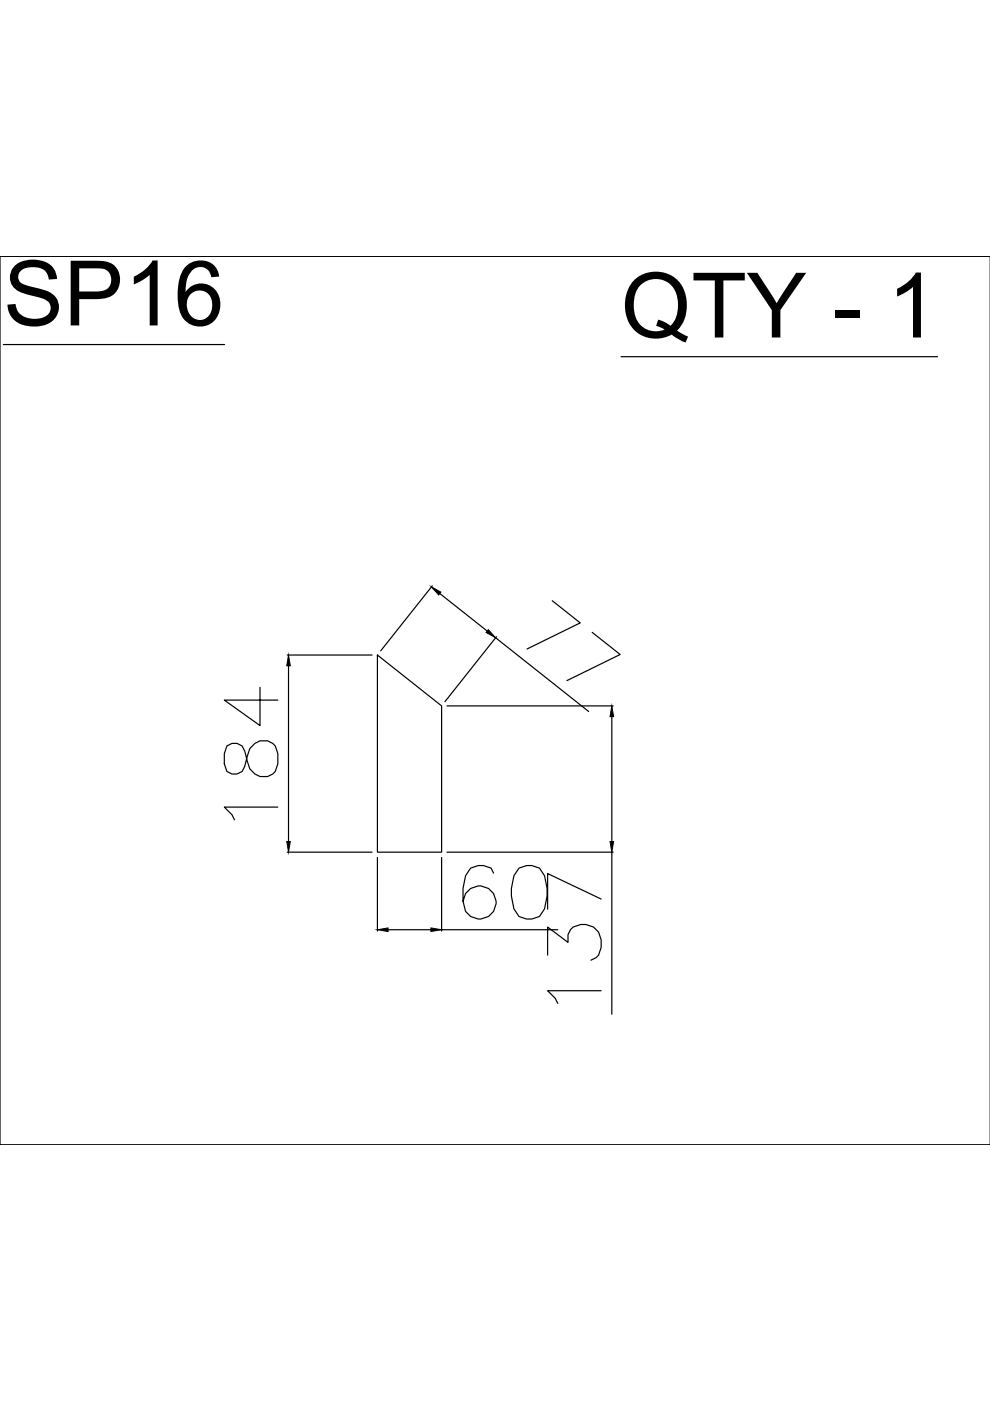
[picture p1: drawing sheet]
<svg xmlns="http://www.w3.org/2000/svg" width="210mm" height="297mm" viewBox="0 0 210 297" stroke-linecap="round" stroke-linejoin="round" font-family="sans-serif">
<defs><g id="words">
<g font-size="19.2">
<text x=".7" y="69">SP16</text>
<text x="131.7" y="71.6">QTY - 1</text>
</g>
</g></defs>
<!-- layer: 0 -->
<g fill="none" stroke="#000" stroke-width=".25">
<path d="M210 54.3h-210v188.5h210h-210M.7 73.1h46.9M131.7 75.6h67.1M60.9 138.9h18M80 138.9l13.6 10.8v31h-13.6zM91.7 124.2l-11 13.8M93.2 125.8l10.1 8M105.1 135.2l19.7 15.7M105.3 135l-11 13.8M117.1 127.4l5.9 4.7-11.3 5.5M125.6 134.1l5.9 4.7-11.3 5.5M48.1 158.2l-.5 1.6v2.1l.5 1.7a2.3 2.3 0 0 0 3.8-1.1l.5-2.2a3.4 3.4 0 0 1 2.3-3.1 3.4 3.4 0 0 1 3.7 1l.5 1.6v2.1a2.97 2.97 0 0 1-1.8 2.6 2.97 2.97 0 0 1-3.1-.4l-1-1.1-1.1-3.8a2.29 2.29 0 0 0-3.8-1z"/>
<path d="M55.1 145.7v8.1l-7.5-5.4h11.3M61.2 141.2v37.2M94.8 149.7h35.2M129.7 151.9v26.5M58.9 171.1h-11.3l1.6 1.6 .5 1.1M60.9 180.7h18M80 181.8v15.6M82.3 197.1h9.1M93.6 181.8v15.6M93.6 197.1h24.7M94.8 180.7h35.2M104.6 185.1l-.5-1-1.6-.6h-1.1l-1.6 .6-1.1 1.6-.5 2.7v2.7l.5 2.1a3.5 3.5 0 0 0 5.7 .4 3.5 3.5 0 0 0-1.4-5.5 3.5 3.5 0 0 0-4.8 3"/>
<path d="M110 184.1l1.7-.6h1l1.7 .6 1.1 1.6 .5 2.7v1.6l-.5 2.7-1.1 1.6-1.7 .6h-1l-1.7-.6-1-1.6-.6-2.7v-1.6l.6-2.7zM127.5 190.6l-11.4-5.4v7.6M129.7 180.7v34.3M116.1 202.5v-5.9l4.3 3.2a3.1 3.1 0 0 1 3.8-3.8 3.8 3.8 0 0 1 3.3 4.9l-.6 1.6-.5 .5-1.1 .6M127.5 210.1h-11.4l1.6 1.6 .6 1.1"/>
</g>
<path d="M91.5 124.4l2 1.1-.5 .6zM103.5 133.5l1.6 1.7-2-1.1zM61.2 138.9l.4 2.3h-.8zM129.7 149.7l.4 2.2h-.8zM60.8 178.4h.8l-.4 2.3zM129.3 178.4h.8l-.4 2.3zM80 197.1l2.3-.4v.8zM91.4 196.7l2.2 .4-2.2 .4z" fill="#000" stroke="#000" stroke-width=".21"/>
<use href="#words"/>
</svg>
